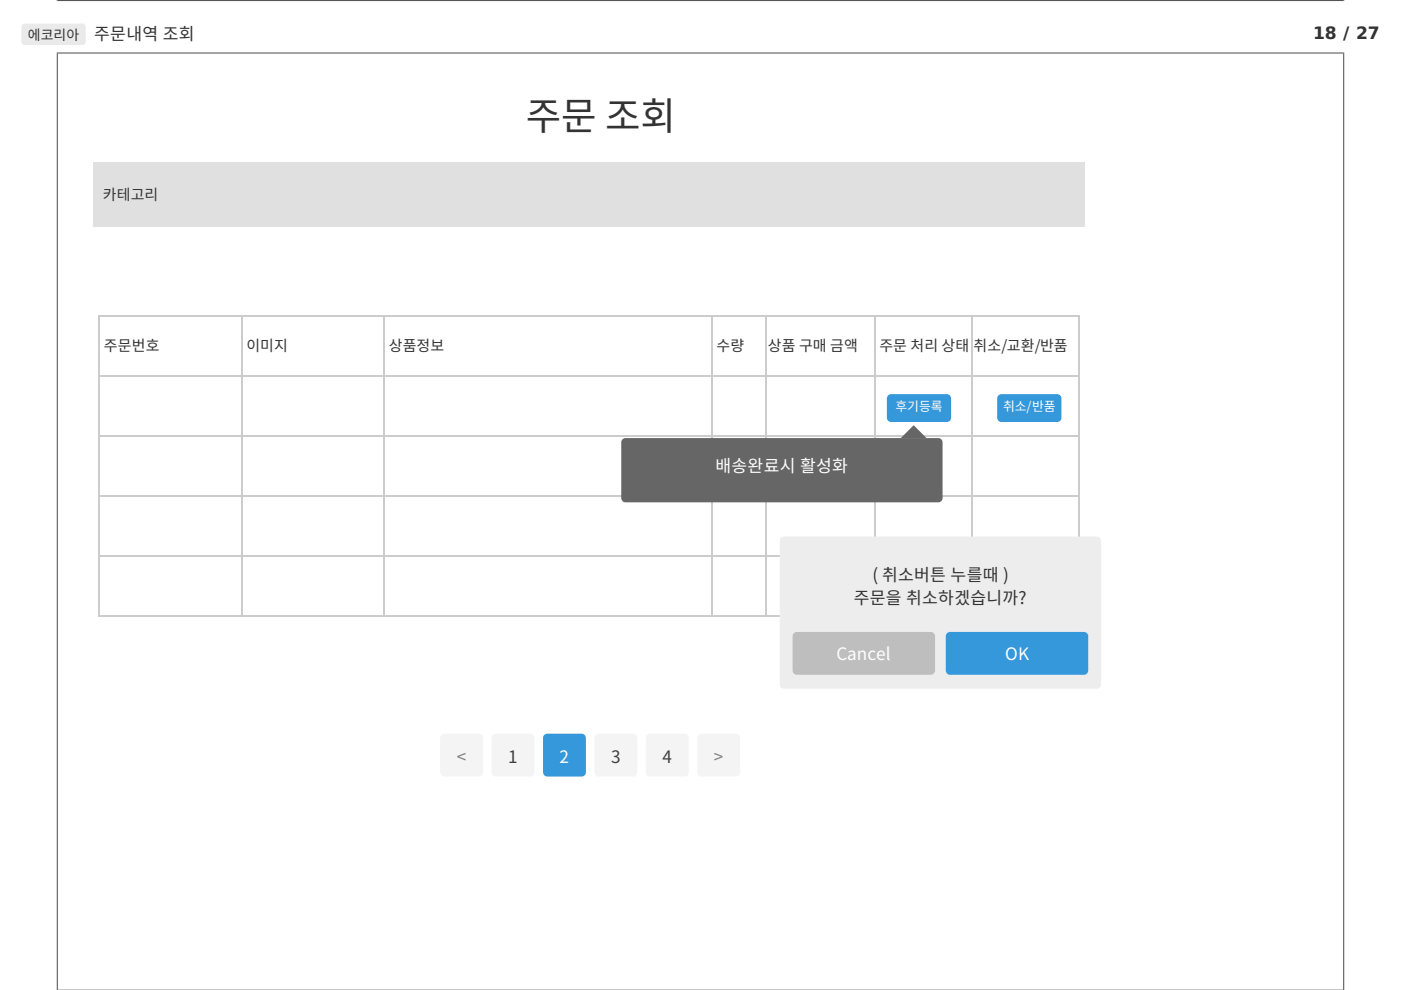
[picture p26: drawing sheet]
<svg xmlns="http://www.w3.org/2000/svg" width="297mm" height="210mm" viewBox="0 0 297 210" stroke-linecap="round" stroke-linejoin="round" font-family="sans-serif">
<defs><g id="words">
<text font-size="8.2" fill="#333" x="111.5" y="27.5">주문 조회</text>
<g font-size="3.6" fill="#333">
<text x="20" y="8.4">주문내역 조회</text>
<text x="278.4" y="8.2">18 / 27</text>
<text x="185" y="123.1">(</text>
<text x="187" y="123.1">취소버튼 누를때 )</text>
<text x="181" y="128.1">주문을 취소하겠습니까?</text>
</g>
<g font-size="3.6" fill="#fff">
<text x="151.7" y="100.1">배송완료시 활성화</text>
<text x="177.4" y="139.9">Cancel</text>
<text x="213.1" y="139.9">OK</text>
<text x="118.7" y="161.7">2</text>
</g>
<g font-size="3.6" fill="#7f7f7f">
<text x="96.9" y="161.7">&lt;</text>
<text x="151.4" y="161.7">&gt;</text>
</g>
<g font-size="3.6" fill="#404040">
<text x="107.8" y="161.7">1</text>
<text x="129.6" y="161.7">3</text>
<text x="140.5" y="161.7">4</text>
</g>
<g font-size="3.2" fill="#333">
<text x="21.8" y="42.5">카테고리</text>
<text x="22" y="74.5">주문번호</text>
<text x="52.2" y="74.5">이미지</text>
<text x="82.4" y="74.5">상품정보</text>
<text x="151.9" y="74.5">수량</text>
<text x="162.8" y="74.5">상품 구매 금액</text>
<text x="186.4" y="74.5">주문 처리 상태</text>
<text x="206.4" y="74.5">취소/교환/반품</text>
</g>
<text font-size="3" fill="#333" x="5.9" y="8.4">에코리아</text>
<g font-size="2.7" fill="#fff">
<text x="189.9" y="87.2">후기등록</text>
<text x="212.7" y="87.2">취소/반품</text>
</g>
</g></defs>
<g fill="#555">
<path d="M12 -.1h.3l-.3 .3z"/>
<path d="M284.8 -.1h.2v.3z"/>
</g>
<path d="M12 .1h273" fill="none" stroke="#555" stroke-width=".23"/>
<path d="M4.7 5.2l.5-.2h12.3a.68 .68 0 0 1 .7 .7v3.2a.68 .68 0 0 1-.7 .6h-12.3a.68 .68 0 0 1-.7-.6v-3.2z" fill-rule="evenodd" fill="#eaeaea"/>
<path d="M12.3 11.4h272.5v198.4h-272.5z" fill="#fff"/>
<path d="M12 11.2h273M12.1 11.1v198.8M284.9 11.1v198.8" fill="none" stroke="#555" stroke-width=".23"/>
<path d="M12 209.9h273" fill="none" stroke="#555" stroke-width=".21"/>
<path d="M19.8 34.5h210.2v13.6h-210.2z" fill="#e0e0e0"/>
<path d="M20.8 79.8h208.2M51.2 66.9v64M81.4 66.9v64M150.9 66.9v64M162.5 66.9v64M185.4 66.9v64M206.1 66.9v64M20.8 92.5h208.2M20.8 105.3h208.2M20.8 118h208.2" fill="none" stroke="#ccc" stroke-width=".23"/>
<path d="M20.8 67.1h208.2M21 66.9v64M228.8 66.9v64M20.8 130.7h208.2" fill="none" stroke="#ccc" stroke-width=".28"/>
<g fill="#f4f4f4">
<path d="M93.6 155.8l.6-.2h7.3a.91 .91 0 0 1 .9 .9v7.2a.91 .91 0 0 1-.9 .9h-7.3a.91 .91 0 0 1-.9-.9v-7.2z" fill-rule="evenodd"/>
<path d="M104.5 155.8l.6-.2h7.3a.91 .91 0 0 1 .9 .9v7.2a.91 .91 0 0 1-.9 .9h-7.3a.91 .91 0 0 1-.9-.9v-7.2z" fill-rule="evenodd"/>
</g>
<path d="M115.4 155.8l.6-.2h7.3a.91 .91 0 0 1 .9 .9v7.2a.91 .91 0 0 1-.9 .9h-7.3a.91 .91 0 0 1-.9-.9v-7.2z" fill-rule="evenodd" fill="#3498db"/>
<g fill="#f4f4f4">
<path d="M126.3 155.8l.6-.2h7.3a.91 .91 0 0 1 .9 .9v7.2a.91 .91 0 0 1-.9 .9h-7.3a.91 .91 0 0 1-.9-.9v-7.2z" fill-rule="evenodd"/>
<path d="M137.2 155.8l.6-.2h7.3a.91 .91 0 0 1 .9 .9v7.2a.91 .91 0 0 1-.9 .9h-7.3a.91 .91 0 0 1-.9-.9v-7.2z" fill-rule="evenodd"/>
<path d="M148.1 155.8l.6-.2h7.3a.91 .91 0 0 1 .9 .9v7.2a.91 .91 0 0 1-.9 .9h-7.3a.91 .91 0 0 1-.9-.9v-7.2z" fill-rule="evenodd"/>
</g>
<g fill="#3498db">
<path d="M188.3 83.8l.6-.2h11.9a.91 .91 0 0 1 .9 .9v4.1a.91 .91 0 0 1-.9 .9h-11.9a.91 .91 0 0 1-.9-.9v-4.1z" fill-rule="evenodd"/>
<path d="M211.7 83.8l.6-.2h11.8a.91 .91 0 0 1 1 .9v4.1a.91 .91 0 0 1-1 .9h-11.8a.91 .91 0 0 1-.9-.9v-4.1z" fill-rule="evenodd"/>
</g>
<path d="M132 93.1l.6-.2h66.3a.91 .91 0 0 1 .9 .9v11.8a.91 .91 0 0 1-.9 .9h-66.3a.91 .91 0 0 1-.9-.9v-11.8z" fill-rule="evenodd" fill="#666"/>
<path d="M193.7 90.2l2.7 2.7h-5.4z" fill="#666"/>
<path d="M165.6 114l.6-.2h66.3a.91 .91 0 0 1 1 .9v30.4a.91 .91 0 0 1-1 .9h-66.3a.91 .91 0 0 1-.9-.9v-30.4z" fill-rule="evenodd" fill="#ededed"/>
<path d="M200.8 134.3l.6-.3h28.4a.91 .91 0 0 1 .9 .9v7.3a.91 .91 0 0 1-.9 .9h-28.4a.91 .91 0 0 1-.9-.9v-7.3z" fill-rule="evenodd" fill="#3498db"/>
<path d="M168.3 134.3l.7-.3h28.3a.91 .91 0 0 1 1 .9v7.3a.91 .91 0 0 1-1 .9h-28.3a.91 .91 0 0 1-1-.9v-7.3z" fill-rule="evenodd" fill="#bebebe"/>
<use href="#words"/>
</svg>
